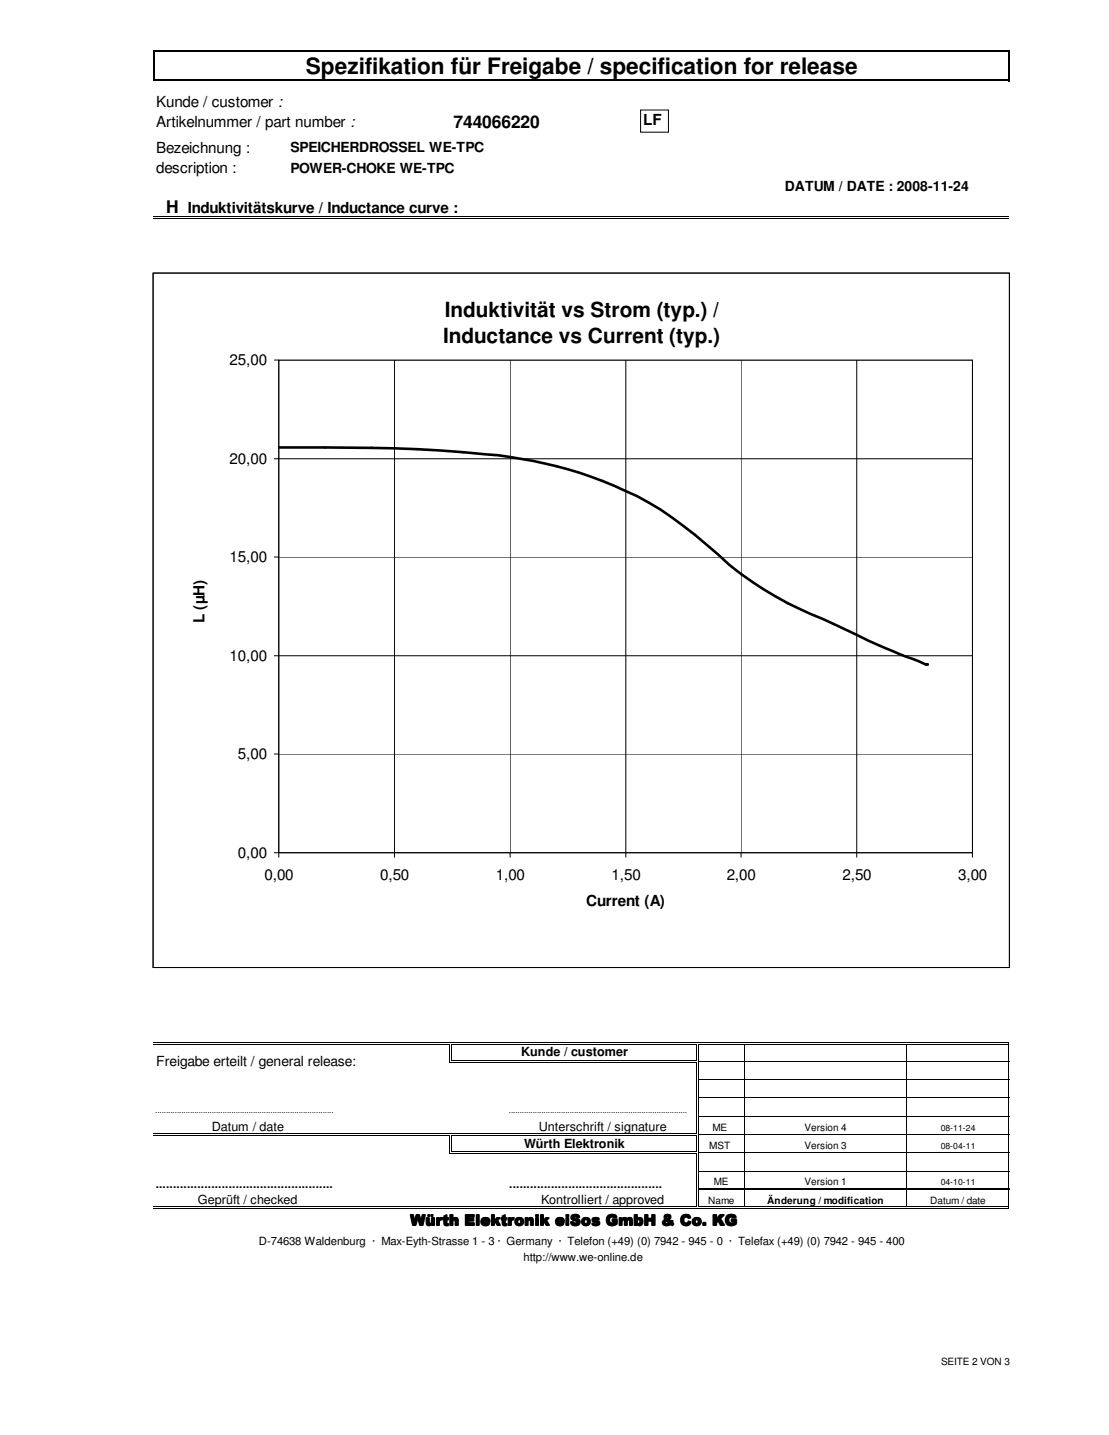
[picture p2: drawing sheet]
<svg xmlns="http://www.w3.org/2000/svg" width="216mm" height="279mm" viewBox="0 0 216 279" stroke-linecap="round" stroke-linejoin="round" font-family="sans-serif">
<defs><g id="words">
<text font-size="4.4" x="59.5" y="14.4">Spezifikation für Freigabe / specification for release</text>
<g font-size="4.1">
<text x="86.6" y="61.7">Induktivität vs Strom (typ.) /</text>
<text x="86.3" y="66.8">Inductance vs Current (typ.)</text>
</g>
<g font-size="3.4">
<text x="88.3" y="24.9">744066220</text>
<text x="32.3" y="41.5">H</text>
</g>
<g font-size="3">
<text x="30.4" y="20.8">Kunde / customer :</text>
<text x="30.4" y="29.8">Bezeichnung :</text>
<text x="30.4" y="24.7">Artikelnummer / part number :</text>
<text x="125.2" y="24.3">LF</text>
<text x="30.4" y="33.6">description :</text>
<text x="36.6" y="41.5">Induktivitätskurve / Inductance curve :</text>
<text x="44.7" y="71.1">25,00</text>
<text x="44.7" y="90.3">20,00</text>
<text x="44.7" y="109.5">15,00</text>
<text x="39.8" y="121.3" transform="rotate(-90 39.8 121.3)">L (µH)</text>
<text x="44.7" y="128.7">10,00</text>
<text x="46.3" y="147.8">5,00</text>
<text x="46.3" y="167">0,00</text>
<text x="51.5" y="171.4">0,00</text>
<text x="74" y="171.4">0,50</text>
<text x="96.5" y="171.4">1,00</text>
<text x="119" y="171.4">1,50</text>
<text x="141.5" y="171.4">2,00</text>
<text x="164" y="171.4">2,50</text>
<text x="186.5" y="171.4">3,00</text>
<text x="114.1" y="176.4">Current (A)</text>
<text x="79.9" y="238.6">Würth Elektronik eiSos GmbH &amp; Co. KG</text>
</g>
<g font-size="2.7">
<text x="56.6" y="29.6">SPEICHERDROSSEL WE-TPC</text>
<text x="56.6" y="33.6">POWER-CHOKE WE-TPC</text>
<text x="152.8" y="37.2">DATUM / DATE : 2008-11-24</text>
<text x="30.4" y="207.6">Freigabe erteilt / general release:</text>
</g>
<g font-size="2.5">
<text x="101.4" y="205.7">Kunde / customer</text>
<text x="41.2" y="220.1">Datum / date</text>
<text x="104.9" y="220.1">Unterschrift / signature</text>
<text x="102" y="223.4">Würth Elektronik</text>
<text x="38.5" y="234.4">Geprüft / checked</text>
<text x="105.3" y="234.4">Kontrolliert / approved</text>
</g>
<g font-size="2.3">
<text x="30.3" y="231.2">...................................................</text>
<text x="99.1" y="231.2">............................................</text>
</g>
<g font-size="2.2">
<text x="50.4" y="242.4">D-74638 Waldenburg · Max-Eyth-Strasse 1 - 3 · Germany · Telefon (+49) (0) 7942 - 945 - 0 · Telefax (+49) (0) 7942 - 945 - 400</text>
<text x="101.9" y="245.4">http://www.we-online.de</text>
</g>
<g font-size="1.9">
<text x="138.7" y="220.1">ME</text>
<text x="156.6" y="220.1">Version 4</text>
<text x="138.1" y="223.7">MST</text>
<text x="156.6" y="223.7">Version 3</text>
<text x="138.9" y="230.8">ME</text>
<text x="156.6" y="230.8">Version 1</text>
<text x="137.8" y="234.4">Name</text>
<text x="149.4" y="234.4">Änderung / modification</text>
<text x="181.1" y="234.4">Datum / date</text>
<text x="183.2" y="265.7">SEITE 2 VON 3</text>
</g>
<g font-size="1.7">
<text x="183.1" y="220.1">08-11-24</text>
<text x="183.1" y="223.7">08-04-11</text>
<text x="183.1" y="230.8">04-10-11</text>
</g>
<g font-size="1.6">
<text x="30.2" y="216.7">..................................................................................</text>
<text x="99.1" y="216.7">..................................................................................</text>
</g>
</g></defs>
<g fill="#000">
<path d="M87.5 203.2h.1v.2h-.1zM87.5 202.9h.5v.1h-.5zM87.5 206.8h.5v.1h-.5zM87.5 206.4h.1v.5h-.1zM87.8 203.2h.2v.2h-.2zM87.8 206.4h.2v.2h-.2zM135.6 203.2h.1v.2h-.1zM135.6 206.4h.1v.2h-.1zM135.6 206.8h.1v.1h-.1zM135.6 202.9h.5v.1h-.5zM135.9 203.2h.2v.2h-.2zM135.9 206.4h.2v.5h-.2z"/>
<path d="M87.5 221h.1v.1h-.1zM87.5 220.6h.5v.2h-.5zM87.5 224.5h.5v.2h-.5zM87.5 224.2h.1v.5h-.1zM87.8 221h.2v.1h-.2zM87.8 224.2h.2v.2h-.2zM135.6 220.6h.1v.2h-.1zM135.6 221h.1v.1h-.1zM135.6 224.2h.1v.2h-.1zM135.6 234.9h.1v.1h-.1zM135.6 224.5h.1v.2h-.1zM135.6 235.2h.5v.2h-.5z"/>
<path d="M135.9 220.6h.2v.5h-.2zM135.9 224.2h.2v.5h-.2zM135.9 234.9h.2v.1h-.2z"/>
</g>
<g fill="none" stroke="#000" stroke-width=".19">
<path d="M29.9 42.2h166.6M29.9 42.6h166.6M29.9 202.9h57.6M29.9 203.3h57.6M87.5 203.4v3M87.9 203.4v3M88 202.9h47.6M88 203.3h47.6M88 206.5h47.6M88 206.8h47.6M135.6 203.4v3M135.6 206.9v13.7"/>
<path d="M136 203.4v3M136 206.9v13.7M136.1 202.9h60.2M136.1 203.3h60.2M136.1 206.7h60.4M136.1 210.2h60.4M136.1 213.8h60.4M136.1 217.3h60.4M144.9 203.4v28M176.5 203.4v28M196.4 202.9v28.5M29.9 220.7h57.6"/>
<path d="M29.9 221.1h57.6M29.9 234.9h105.7M29.9 235.3h105.7M87.5 221.1v3.1M87.9 221.1v3.1M88 220.7h47.6M88 221.1h47.6M88 224.3h47.6M88 224.6h47.6M135.6 221.1v3.1M135.6 224.7v10.2M136 221.1v3.1"/>
<path d="M136 224.7v10.2M136.1 234.9h60.2M136.1 235.3h60.2M136.1 220.9h60.4M136.1 224.5h60.4M136.1 228h60.4M144.9 231.7v3.2M176.5 231.7v3.2M196.4 231.7v3.7"/>
</g>
<path d="M29.9 9.8v6M30.1 10h166.5M30.1 15.7h166.5M196.4 10.2v5.6M136.1 231.6h60.4" fill="none" stroke="#000" stroke-width=".34"/>
<path d="M29.9 53.3h166.6v135.1h-166.6z" fill="#fff"/>
<g fill="none" stroke="#000" stroke-width=".19">
<path d="M29.8 53.2h166.7v135.2h-166.7zM53.3 70.1h136v96.9M54.3 70.1h135v95.9h-135zM54.3 70.1v96.9M76.8 70.1v96.9M99.3 70.1v96.9M121.8 70.1v96.9M144.3 70.1v96.9M166.8 70.1v96.9M53.3 89.3h136M53.3 108.5h136M53.3 127.7h136"/>
<path d="M53.3 146.8h136M53.3 166h136"/>
</g>
<path d="M54.3 87.1a477.1 477.1 0 0 1 31.5 .6l4.5 .4a87.6 87.6 0 0 1 29.2 6.5 59.1 59.1 0 0 1 16.9 10.5l3.4 2.9a63.6 63.6 0 0 0 20.3 12.5l2.2 1a142.1 142.1 0 0 0 16.4 7.2l1.6 .7" fill="none" stroke="#000" stroke-width=".51"/>
<circle cx="180.3" cy="129.4" r=".25" fill="#000"/>
<path d="M124.7 21.4h5.4v4.3h-5.4z" fill="none" stroke="#010101" stroke-width=".19"/>
<g fill="#fff">
<path d="M131.5 18h30.9v8.8h-30.9z" fill-rule="evenodd"/>
<path d="M131.5 18h30.9v8.8h-30.9z" fill-rule="evenodd"/>
</g>
<use href="#words"/>
</svg>
